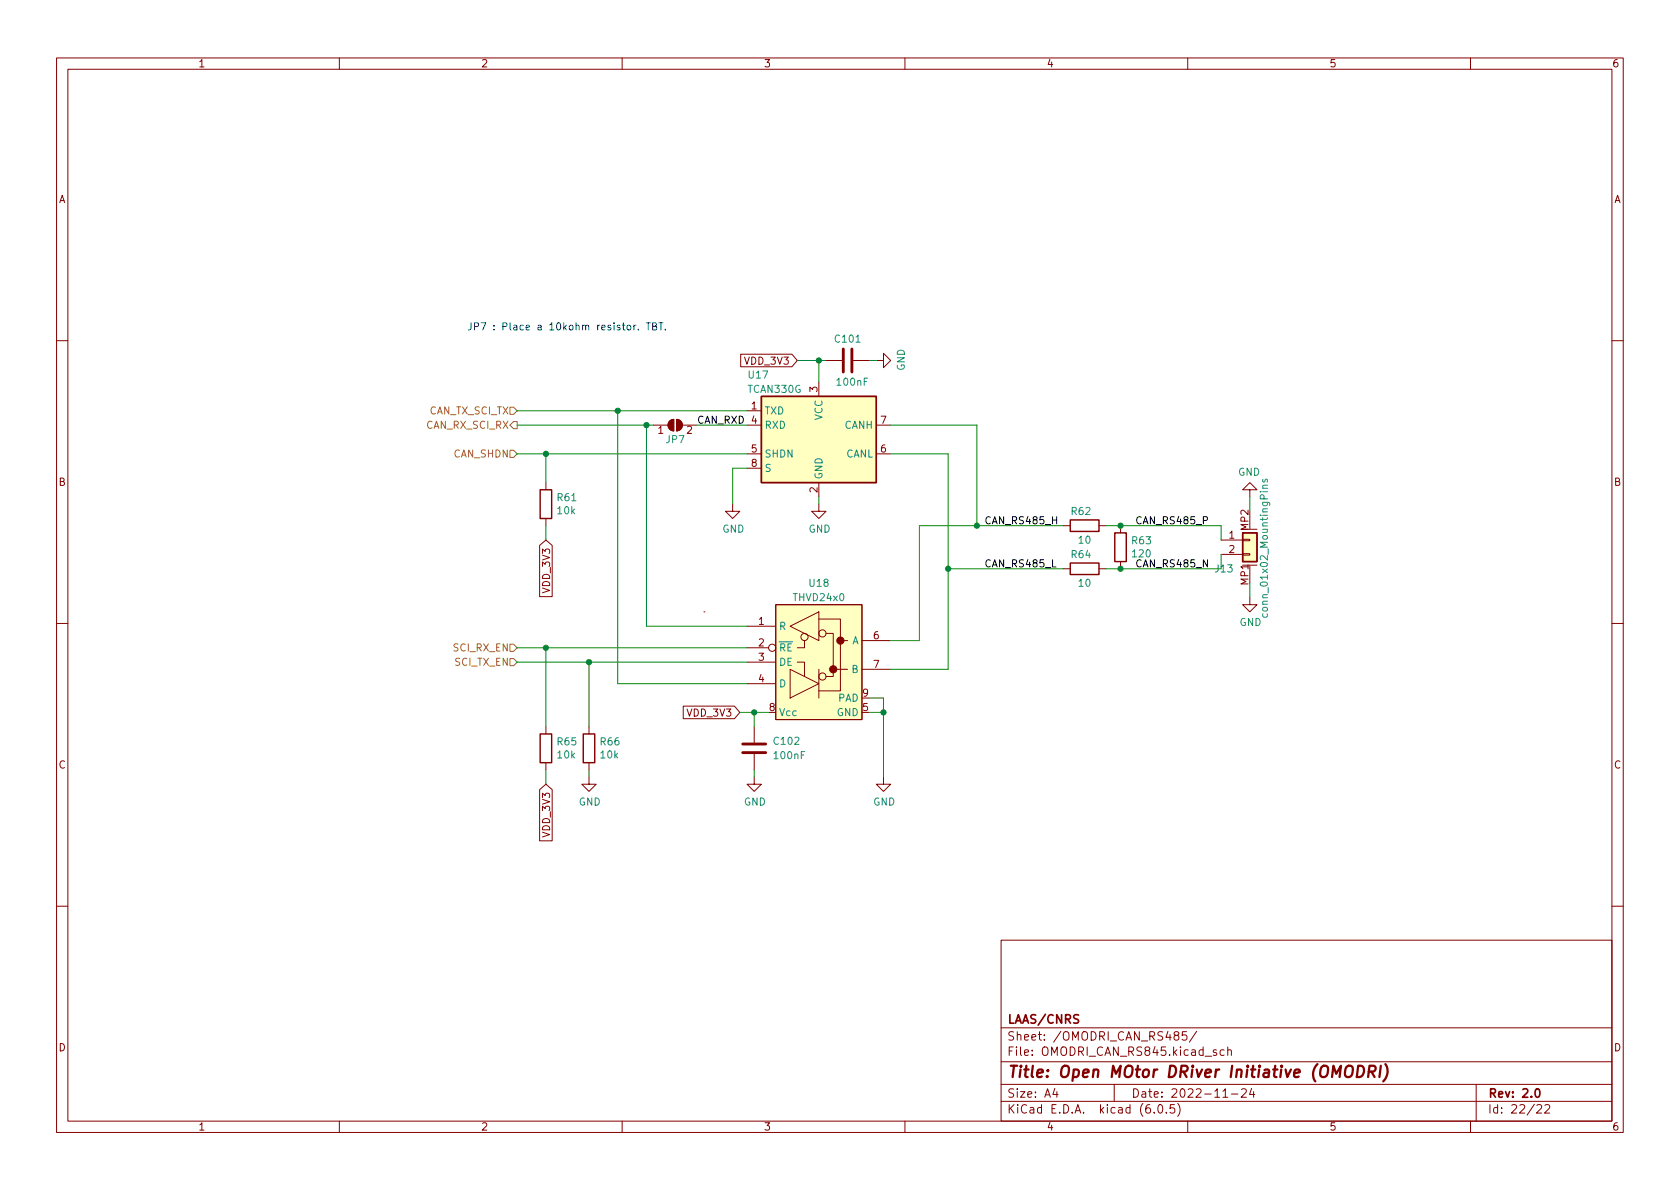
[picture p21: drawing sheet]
<svg xmlns="http://www.w3.org/2000/svg" width="297mm" height="210mm" viewBox="0 0 297 210" stroke-linecap="round" stroke-linejoin="round" font-family="sans-serif">
<defs><g id="words">
<text font-size="2.8" fill="#840000" x="178" y="190.6">Title: Open MOtor DRiver Initiative (OMODRI)</text>
<g font-size="2.1" fill="#840000">
<text x="178" y="184">Sheet: /OMODRI_CAN_RS485/</text>
<text x="178" y="181">LAAS/CNRS</text>
<text x="178" y="186.7">File: OMODRI_CAN_RS845.kicad_sch</text>
<text x="178" y="196.9">KiCad E.D.A. kicad (6.0.5)</text>
<text x="178" y="194.1">Size: A4</text>
<text x="200" y="194.1">Date: 2022-11-24</text>
<text x="263" y="194.1">Rev: 2.0</text>
<text x="263" y="196.9">Id: 22/22</text>
</g>
<g font-size="1.8" fill="#840000">
<text x="35" y="11.9">1</text>
<text x="85" y="11.9">2</text>
<text x="135" y="11.9">3</text>
<text x="185" y="11.9">4</text>
<text x="235" y="11.9">5</text>
<text x="285" y="11.9">6</text>
<text x="10.3" y="35.9">A</text>
<text x="285.3" y="35.9">A</text>
<text x="131.8" y="64.5">VDD_3V3</text>
<text x="144.5" y="69.3" transform="rotate(-90 144.5 69.3)">3</text>
<text x="116.3" y="76.7">1</text>
<text x="121.4" y="76.7">2</text>
<text x="132.9" y="72.4">1</text>
<text x="155.7" y="74.9">7</text>
<text x="132.9" y="80">5</text>
<text x="132.9" y="82.5">8</text>
<text x="155.7" y="80">6</text>
<text x="10.3" y="85.9">B</text>
<text x="144.5" y="87.1" transform="rotate(-90 144.5 87.1)">2</text>
<text x="285.3" y="85.9">B</text>
<text x="217.3" y="95.2">1</text>
<text x="220.7" y="93.8" transform="rotate(-90 220.7 93.8)">MP2</text>
<text x="217.3" y="97.8">2</text>
<text x="97.2" y="104.6" transform="rotate(-90 97.2 104.6)">VDD_3V3</text>
<text x="220.7" y="103.4" transform="rotate(-90 220.7 103.4)">MP1</text>
<text x="134.1" y="110.5">1</text>
<text x="154.4" y="113">6</text>
<text x="134.1" y="114.3">2</text>
<text x="134.1" y="116.8">3</text>
<text x="154.4" y="118.1">7</text>
<text x="134.1" y="120.6">4</text>
<text x="136" y="125.7">8</text>
<text x="152.5" y="125.7">5</text>
<text x="152.5" y="123.2">9</text>
<text x="121.7" y="126.7">VDD_3V3</text>
<text x="10.3" y="135.9">C</text>
<text x="285.3" y="135.9">C</text>
<text x="97.2" y="147.8" transform="rotate(-90 97.2 147.8)">VDD_3V3</text>
<text x="10.3" y="185.9">D</text>
<text x="285.3" y="185.9">D</text>
<text x="35" y="199.9">1</text>
<text x="85" y="199.9">2</text>
<text x="135" y="199.9">3</text>
<text x="185" y="199.9">4</text>
<text x="235" y="199.9">5</text>
<text x="285" y="199.9">6</text>
</g>
<text font-size="1.8" fill="#0000c2" x="82.5" y="58.4">JP7 : Place a 10kohm resistor. TBT.</text>
<g font-size="1.8" fill="#008484">
<text x="147.8" y="60.6">C101</text>
<text x="160" y="65.6" transform="rotate(-90 160 65.6)">GND</text>
<text x="132.3" y="69.5">TCAN330G</text>
<text x="132.4" y="66.9">U17</text>
<text x="148.1" y="68.2">100nF</text>
<text x="135.1" y="73.3">TXD</text>
<text x="135.1" y="75.8">RXD</text>
<text x="145.4" y="74.3" transform="rotate(-90 145.4 74.3)">VCC</text>
<text x="149.3" y="75.8">CANH</text>
<text x="117.8" y="78.4">JP7</text>
<text x="135.1" y="80.9">SHDN</text>
<text x="135.1" y="83.4">S</text>
<text x="149.5" y="80.9">CANL</text>
<text x="98.6" y="88.6">R61</text>
<text x="145.4" y="84.8" transform="rotate(-90 145.4 84.8)">GND</text>
<text x="218.9" y="84.1">GND</text>
<text x="98.6" y="90.9">10k</text>
<text x="127.7" y="94.2">GND</text>
<text x="142.9" y="94.2">GND</text>
<text x="189.5" y="91.1">R62</text>
<text x="189.5" y="98.7">R64</text>
<text x="190.8" y="96.1">10</text>
<text x="200.2" y="96.2">R63</text>
<text x="200.3" y="98.5">120</text>
<text x="214.9" y="101.2">J13</text>
<text x="140.4" y="106.3">THVD24x0</text>
<text x="143.2" y="103.8">U18</text>
<text x="190.8" y="103.8">10</text>
<text x="137.7" y="111.4">R</text>
<text x="150.6" y="113.9">A</text>
<text x="219.1" y="110.7">GND</text>
<text x="224.2" y="108.3" transform="rotate(-90 224.2 108.3)">conn_01x02_MountingPins</text>
<text x="137.7" y="115.2">~{RE}</text>
<text x="137.7" y="117.7">DE</text>
<text x="150.6" y="119">B</text>
<text x="137.7" y="121.5">D</text>
<text x="148.2" y="124.1">PAD</text>
<text x="98.6" y="131.8">R65</text>
<text x="106.2" y="131.8">R66</text>
<text x="136.9" y="131.7">C102</text>
<text x="137.7" y="126.6">Vcc</text>
<text x="148" y="126.6">GND</text>
<text x="98.6" y="134.1">10k</text>
<text x="106.2" y="134.1">10k</text>
<text x="137" y="134.2">100nF</text>
<text x="102.3" y="142.4">GND</text>
<text x="131.5" y="142.4">GND</text>
<text x="154.4" y="142.4">GND</text>
</g>
<g font-size="1.8" fill="#848400">
<text x="75.4" y="75.8">CAN_RX_SCI_RX</text>
<text x="75.8" y="73.3">CAN_TX_SCI_TX</text>
<text x="80.2" y="80.9">CAN_SHDN</text>
<text x="80.2" y="115.2">SCI_RX_EN</text>
<text x="80.4" y="117.7">SCI_TX_EN</text>
</g>
<g font-size="1.8">
<text x="123.2" y="74.9">CAN_RXD 4</text>
<text x="174" y="92.7">CAN_RS485_H</text>
<text x="200.7" y="92.7">CAN_RS485_P</text>
<text x="174" y="100.3">CAN_RS485_L</text>
<text x="200.7" y="100.3">CAN_RS485_N</text>
</g>
</g></defs>
<g fill="none" stroke="#840000" stroke-width=".18">
<path d="M10 10.2h277v190.1h-277zM12 12.2h273v186.1h-273zM60 10.2v2M110 10.2v2M160 10.2v2M210 10.2v2M260 10.2v2M10 60.2h2M115.6 75.2h2.5M118.4 74.5l.7-.3v2a1.02 1.02 0 0 1-.9-.6 1.02 1.02 0 0 1 .2-1.1zM119.6 74.2a1.02 1.02 0 0 1 1 1 1.02 1.02 0 0 1-1 1zM120.6 75.2h2.6"/>
<path d="M131 62.6h9l1 1.1-1 1.2h-9zM132.1 75.2h2.5M132.1 72.6h2.5M144.8 67.6v2.5M146 63.7h2.8M150.9 63.7h2.8M154.9 63.7h1.3v-1.2l1.3 1.2-1.3 1.3v-1.3M154.9 75.2h2.6M285 60.2h2M95.4 96.5l1.1-1 1.1 1v9h-2.2zM96.5 85.3v1.3M96.5 91.7v1.3"/>
<path d="M129.5 89.1v1.3h1.3l-1.3 1.3-1.2-1.3h1.2M132.1 80.3h2.5M132.1 82.8h2.5M144.8 89.1v1.3h1.2l-1.2 1.3-1.3-1.3h1.3M144.8 85.3v2.6M154.9 80.3h2.6M188 93h1.2M194.3 93h1.3M198.1 93v1.2M198.1 99.3v1.3M215.9 95.5h3.8M215.9 98h3.8"/>
<path d="M219.7 97.9h1.3v.3h-1.3zM219.7 95.4h1.3v.2h-1.3zM219.7 99.9h2.5M219.7 93.6h2.5M221 86.6h1.2l-1.2-1.3-1.3 1.3h1.3v1.3M221 90.4v3.1M10 110.2h2M124.5 108.2h.1M132.1 110.7h5.1M132.1 114.5h3.8M132.1 117.1h5.1M137.2 106.9h15.2v20.3h-15.2z"/>
<path d="M139.7 118.4l5.1 2.5-5.1 2.5zM139.7 110.7l5.1-2.5v5.1zM141 117.1h1.2v2.5M142.2 113.3v1.2h-1.2M144.8 109.5h3.8v12.7h-3.8M144.8 118.4v5M146 112h1.3v7.6h-1.3M147.3 118.4h2.6M148.6 113.3h1.3M152.4 118.4h5.1M152.4 113.3h5.1M188 100.6h1.2"/>
<path d="M194.3 100.6h1.3M221 105.7v1.2h1.2l-1.2 1.3-1.3-1.3h1.3M221 100.1v3M285 110.2h2M95.4 139.6l1.1-.9 1.1 .9v9.1h-2.2zM96.5 128.5v1.3M96.5 134.9v1.2M104.1 137.4v1.3h1.3l-1.3 1.2-1.2-1.2h1.2M104.1 128.5v1.3M104.1 134.9v1.2M120.8 124.9h9.1l.9 1.1-.9 1.1h-9.1zM132.1 120.9h5.1"/>
<path d="M133.3 137.4v1.3h1.3l-1.3 1.2-1.2-1.2h1.2M133.3 128.5v2.8M133.3 133.3v2.8M156.2 137.4v1.3h1.3l-1.3 1.2-1.3-1.2h1.3M10 160.2h2M177 166.3h108v32h-108zM285 160.2h2M60 198.3v2M110 198.3v2M160 198.3v2M177 194.8h108M177 191.8h108"/>
<path d="M177 187.8h108M177 181.8h108M186.5 192.5l-.4 1h1M186.9 193v1M197 191.8v3M204.1 196.7v.1M204.9 195.4l.2-.1a.81 .81 0 0 1 .6 .7 .81 .81 0 0 1-.3 .8h-.2a.81 .81 0 0 1-.6-.6 .81 .81 0 0 1 .3-.8zM206.2 196.7v.1M207.6 195.3h-.7v.7l.2-.1 .5 .1 .1 .2-.1 .5-.2 .1-.5-.1M207.9 183.1l-.3-.3v-.2l.3-.2 .4 .1 .1 .2v.2l-.7 .2-.1 .3v.4l.3 .1h.4l.1-.3v-.4l-.3-.1M208.2 195.1a1.72 1.72 0 0 1 0 2.3M209.8 182.4h-.7l-.1 .7 .2-.1 .5 .1 .2 .2-.1 .5-.2 .1-.6-.1"/>
<path d="M210 198.3v2M211.6 182.4l-1.3 1.9M215.1 185.7l-.4-.1-.2 .2 .1 .3 .5 .1v.4h-.6M216.2 194h.9M216.4 185.7l-.4-.1-.3 .3v.4l.2 .3h.5M217.1 185.8l.2-.2 .3 .1 .1 .9M217.1 185.1v1.5M217.7 193.5h1.2M219.5 192.7l.6-.2 .2 .2 .1 .3-1 1h1M221.3 192.5l-.4 1h1M221.6 193v1M260 198.3v2"/>
<path d="M261 191.8v6.5M271.7 195.5l.6-.2 .2 .2 .1 .3-.9 1h.9M273.1 195.5l.6-.2 .2 .2 .1 .3-.9 1h.9"/>
<circle cx="136.5" cy="114.5" r=".63"/>
<circle cx="142.2" cy="112.6" r=".63"/>
<circle cx="145.4" cy="112" r=".63"/>
<circle cx="145.4" cy="119.6" r=".63"/>
</g>
<path d="M271.6 192.6l.2-.1a.82 .82 0 0 1 .6 .7 .82 .82 0 0 1-.3 .8h-.2a.81 .81 0 0 1-.6-.6 .81 .81 0 0 1 .3-.8z" fill="none" stroke="#840000" stroke-width=".3"/>
<path d="M238 188.7a.69 .69 0 0 1 1.2 0 1.47 1.47 0 0 1-.6 1.8l-.6-.1a1.5 1.5 0 0 1 0-1.7zM240.1 188.5h.5a1.08 1.08 0 0 1 .6 1 1.08 1.08 0 0 1-.8 1h-.5zM242 189.5h.8a.55 .55 0 0 0 .4-.5 .55 .55 0 0 0-.3-.5h-.8l-.2 2M242.5 189.5l.5 1M244.1 188.5l-.2 2M244.9 188.2a2.32 2.32 0 0 1-.3 3" fill="none" stroke="#840000" stroke-width=".4"/>
<path d="M134.6 70.1h20.3v15.2h-20.3zM95.5 86.6h2v5.1h-2zM189.2 91.9h5.1v2.1h-5.1zM189.2 99.6h5.1v2h-5.1zM197.1 94.2h2v5.1h-2zM219.7 94.2h2.5v5.1h-2.5zM95.5 129.8h2v5.1h-2zM103.1 129.8h2.1v5.1h-2.1z" fill="none" stroke="#840000" stroke-width=".25"/>
<g fill="#840000" stroke="#840000" stroke-width=".18">
<path d="M118.4 74.5l.7-.3v2a1.02 1.02 0 0 1-.9-.6 1.02 1.02 0 0 1 .2-1.1z"/>
<path d="M119.6 74.2a1.02 1.02 0 0 1 1 1 1.02 1.02 0 0 1-1 1z"/>
<circle cx="147.3" cy="118.4" r=".63"/>
<circle cx="148.6" cy="113.3" r=".63"/>
</g>
<path d="M149.1 61.7v4.1M150.6 61.7v4.1M131.3 133.1h4.1M131.3 131.6h4.1" fill="none" stroke="#840000" stroke-width=".51"/>
<g fill="#ffffc2" stroke="#ffffc2" stroke-width=".18">
<path d="M137.2 106.9h15.2v20.3h-15.2z"/>
<path d="M134.6 70.1h20.3v15.2h-20.3z"/>
<path d="M219.7 94.2h2.5v5.1h-2.5z"/>
</g>
<path d="M223.2 86.3h.9M223.3 84.8l-.1 .3 .2 .2 .2-.1 .1-.4h.3v.5M224.1 85.8l-.8 .1-.1 .3 .2 .1M223.3 108.5l-.1 .4 .3 .2 .5-.1v-.5" fill="none" stroke="#008484" stroke-width=".18"/>
<path d="M90.2 79.6h.6l.6 .7-.6 .6h-.6zM90.2 72h.6l.6 .6-.6 .7h-.6zM90.8 74.5h.6v1.3h-.6l-.6-.6zM90.2 113.9h.6l.6 .6-.6 .7h-.6zM90.2 116.5h.6l.6 .6-.6 .6h-.6z" fill="none" stroke="#848400" stroke-width=".18"/>
<path d="M186.1 99v1.3h.6M212.8 92h.6l.1-.2-.1-.3-.6-.1v1.2" fill="none" stroke="#000" stroke-width=".18"/>
<path d="M110.9 57.6l.2-.1 .4 .1v.5l-.1 .2h-.3l-.2-.1zM112.1 57.5v.8M112.4 57.5l-.3 .2M112.9 58.2v.1M114.3 57.1h.7M114.6 57.1v1.2M115.4 57.7l.5-.1 .2-.2-.1-.2-.6-.1v1.2h.5l.2-.1v-.3l-.3-.2M116.5 57.1h.7M116.9 57.1v1.2M117.6 58.2v.1" fill="none" stroke="#0000c2" stroke-width=".18"/>
<g fill="none" stroke="#008400" stroke-width=".18">
<path d="M91.4 72.6h40.7M91.4 75.2h24.2M109.2 72.6v48.3h22.9M114.3 75.2v35.5h17.8M123.2 75.2h8.9M141 63.7h5M144.8 63.7v3.9M153.7 63.7h1.2M157.5 75.2h15.2v17.8M91.4 80.3h40.7M96.5 80.3v5M96.5 93v2.5"/>
<path d="M132.1 82.8h-2.6v6.3M144.8 87.9v1.2M157.5 80.3h10.1v38.1h-10.1M188 93h-25.4v20.3h-5.1M195.6 93h20.3v2.5M215.9 98v2.6h-20.3M221 87.9v2.5M91.4 117.1h40.7M91.4 114.5h40.7M96.5 114.5v14M104.1 117.1v11.4M167.6 100.6h20.4"/>
<path d="M221 103.1v2.6M96.5 136.1v2.6M104.1 136.1v1.3M130.8 126h5.1M133.3 126v2.5M133.3 136.1v1.3M153.7 123.4h2.5v14M153.7 126h2.5"/>
</g>
<g fill="#008400" stroke="#008400" stroke-width=".18">
<circle cx="96.5" cy="80.3" r=".46"/>
<circle cx="114.3" cy="75.2" r=".46"/>
<circle cx="144.8" cy="63.7" r=".46"/>
<circle cx="109.2" cy="72.6" r=".46"/>
<circle cx="172.7" cy="93" r=".46"/>
<circle cx="167.6" cy="100.6" r=".46"/>
<circle cx="198.1" cy="93" r=".46"/>
<circle cx="198.1" cy="100.6" r=".46"/>
<circle cx="156.2" cy="126" r=".46"/>
<circle cx="104.1" cy="117.1" r=".46"/>
<circle cx="133.3" cy="126" r=".46"/>
<circle cx="96.5" cy="114.5" r=".46"/>
</g>
<use href="#words"/>
</svg>
